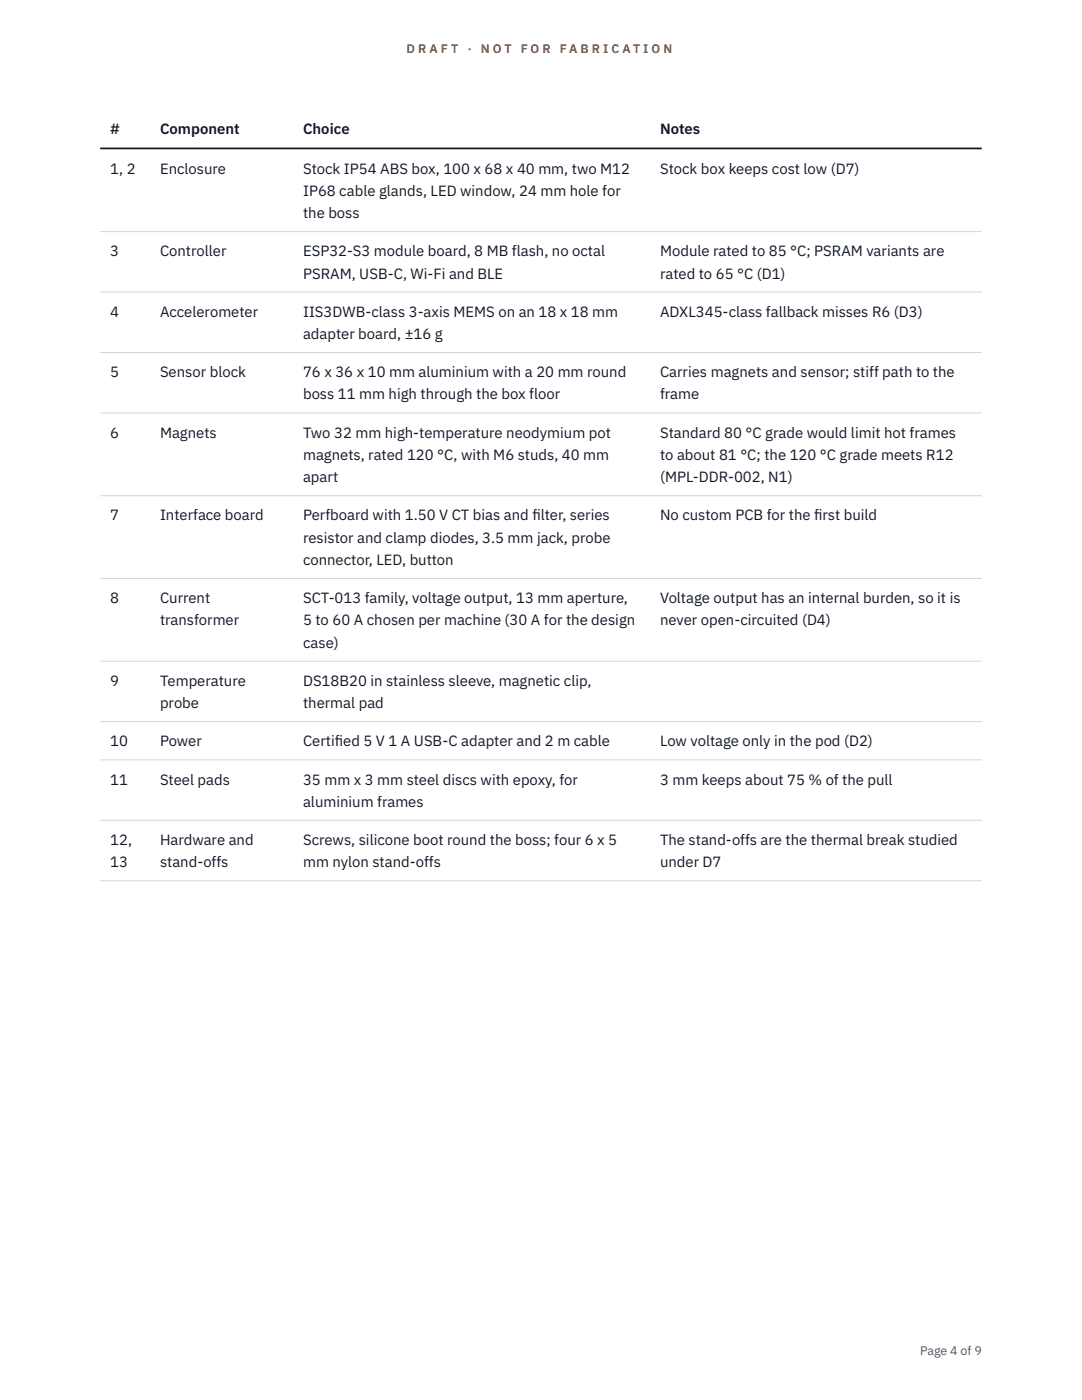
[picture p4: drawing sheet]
<svg xmlns="http://www.w3.org/2000/svg" width="216mm" height="279mm" viewBox="0 0 216 279" stroke-linecap="round" stroke-linejoin="round" font-family="sans-serif">
<defs><g id="words">
<g font-size="3" fill="#111827">
<text x="22" y="26.8">#</text>
<text x="31.9" y="26.8">Component</text>
<text x="60.5" y="26.8">Choice</text>
<text x="131.7" y="26.8">Notes</text>
<text x="22" y="34.6">1, 2</text>
<text x="31.9" y="34.6">Enclosure</text>
<text x="60.5" y="34.6">Stock IP54 ABS box, 100 x 68 x 40 mm, two M12</text>
<text x="131.7" y="34.6">Stock box keeps cost low (D7)</text>
<text x="60.5" y="39.1">IP68 cable glands, LED window, 24 mm hole for</text>
<text x="60.5" y="43.5">the boss</text>
<text x="22" y="51.1">3</text>
<text x="31.9" y="51.1">Controller</text>
<text x="60.5" y="51.1">ESP32-S3 module board, 8 MB flash, no octal</text>
<text x="131.7" y="51.1">Module rated to 85 °C; PSRAM variants are</text>
<text x="60.5" y="55.6">PSRAM, USB-C, Wi-Fi and BLE</text>
<text x="131.7" y="55.6">rated to 65 °C (D1)</text>
<text x="22" y="63.2">4</text>
<text x="31.9" y="63.2">Accelerometer</text>
<text x="60.5" y="63.2">IIS3DWB-class 3-axis MEMS on an 18 x 18 mm</text>
<text x="131.7" y="63.2">ADXL345-class fallback misses R6 (D3)</text>
<text x="60.5" y="67.7">adapter board, ±16 g</text>
<text x="22" y="75.3">5</text>
<text x="31.9" y="75.3">Sensor block</text>
<text x="60.5" y="75.3">76 x 36 x 10 mm aluminium with a 20 mm round</text>
<text x="131.7" y="75.3">Carries magnets and sensor; stiff path to the</text>
<text x="60.5" y="79.7">boss 11 mm high through the box floor</text>
<text x="131.7" y="79.7">frame</text>
<text x="22" y="87.3">6</text>
<text x="31.9" y="87.3">Magnets</text>
<text x="60.5" y="87.3">Two 32 mm high-temperature neodymium pot</text>
<text x="131.7" y="87.3">Standard 80 °C grade would limit hot frames</text>
<text x="60.5" y="91.8">magnets, rated 120 °C, with M6 studs, 40 mm</text>
<text x="131.7" y="91.8">to about 81 °C; the 120 °C grade meets R12</text>
<text x="60.5" y="96.2">apart</text>
<text x="131.7" y="96.2">(MPL-DDR-002, N1)</text>
<text x="22" y="103.9">7</text>
<text x="31.9" y="103.9">Interface board</text>
<text x="60.5" y="103.9">Perfboard with 1.50 V CT bias and f</text>
<text x="106.2" y="103.9">ilter, series</text>
<text x="131.7" y="103.9">No custom PCB for the f</text>
<text x="162.4" y="103.9">irst build</text>
<text x="60.5" y="108.3">resistor and clamp diodes, 3.5 mm jack, probe</text>
<text x="60.5" y="112.7">connector, LED, button</text>
<text x="22" y="120.4">8</text>
<text x="31.9" y="120.4">Current</text>
<text x="31.9" y="124.8">transformer</text>
<text x="60.5" y="120.4">SCT-013 family, voltage output, 13 mm aperture,</text>
<text x="60.5" y="124.8">5 to 60 A chosen per machine (30 A for the design</text>
<text x="131.7" y="120.4">Voltage output has an internal burden, so it is</text>
<text x="131.7" y="124.8">never open-circuited (D4)</text>
<text x="60.5" y="129.3">case)</text>
<text x="22" y="136.9">9</text>
<text x="31.9" y="136.9">Temperature</text>
<text x="60.5" y="136.9">DS18B20 in stainless sleeve, magnetic clip,</text>
<text x="31.9" y="141.3">probe</text>
<text x="60.5" y="141.3">thermal pad</text>
<text x="22" y="148.9">10</text>
<text x="31.9" y="148.9">Power</text>
<text x="60.5" y="148.9">Certif</text>
<text x="66.8" y="148.9">ied 5 V 1 A USB-C adapter and 2 m cable</text>
<text x="131.7" y="148.9">Low voltage only in the pod (D2)</text>
<text x="22" y="156.6">11</text>
<text x="31.9" y="156.6">Steel pads</text>
<text x="60.5" y="156.6">35 mm x 3 mm steel discs with epoxy, for</text>
<text x="60.5" y="161">aluminium frames</text>
<text x="131.7" y="156.6">3 mm keeps about 75 % of the pull</text>
<text x="22" y="168.6">12,</text>
<text x="22" y="173.1">13</text>
<text x="31.9" y="168.6">Hardware and</text>
<text x="31.9" y="173.1">stand-offs</text>
<text x="60.5" y="168.6">Screws, silicone boot round the boss; four 6 x 5</text>
<text x="60.5" y="173.1">mm nylon stand-offs</text>
<text x="131.7" y="168.6">The stand-offs are the thermal break studied</text>
<text x="131.7" y="173.1">under D7</text>
</g>
<g font-size="2.5" fill="#b45309">
<text x="81.1" y="10.5">D R A F T</text>
<text x="93.3" y="10.5">·</text>
<text x="95.9" y="10.5">N O T</text>
<text x="103.9" y="10.5">F O R</text>
<text x="111.7" y="10.5">F A B R I C A T I O N</text>
</g>
<text font-size="2.5" fill="#4b5563" x="183.6" y="270.3">Page 4 of 9</text>
</g></defs>
<path d="M20 46.2h175.9M20 58.3h175.9M20 70.4h175.9M20 82.4h175.9M20 98.9h175.9M20 115.4h175.9M20 132h175.9M20 144h175.9M20 151.6h175.9M20 163.7h175.9M20 175.8h175.9" fill="none" stroke="#d1d5db" stroke-width=".2"/>
<path d="M20 29.6h175.9" fill="none" stroke="#111827" stroke-width=".35"/>
<use href="#words"/>
</svg>
